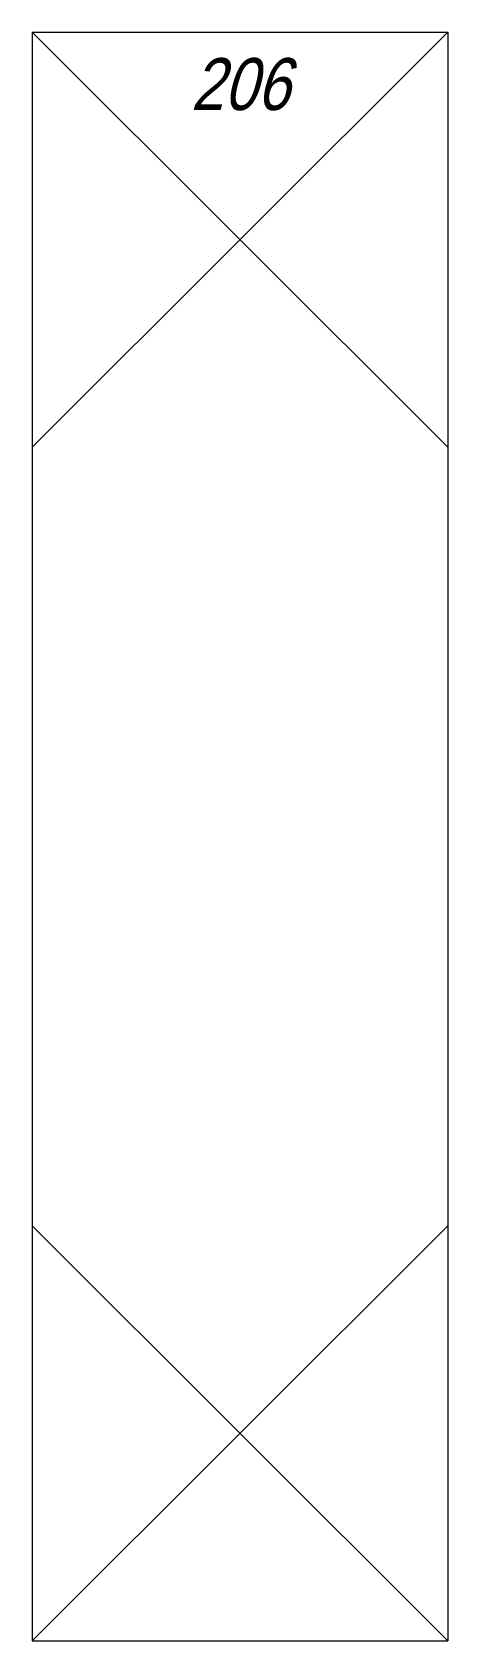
# Model space of a CAD drawing. Header units: millimetres. Extents: x 0 to 16, y -31 to 31.
import ezdxf
from ezdxf.enums import TextEntityAlignment as Align

# ---------------------------------------------------------------- set-up
doc = ezdxf.new("R2010")
doc.units = ezdxf.units.MM
doc.header["$LTSCALE"] = 0.5
doc.layers.get('0').update_dxf_attribs({"color": 9, "lineweight": 15})
doc.layers.add('Namebox', color=9, linetype='Continuous', lineweight=20)
doc.styles.add('Longhand', font='vnfont.shx', dxfattribs={"width": 0.85, "oblique": 15})

msp = doc.modelspace()

# ---------------------------------------------------------------- linework, layer by layer
at = {"ltscale": 0.5}
for p, q in [((0, 31), (0, -31)), ((0, 31), (16, 31)), ((0, 31), (16, 15)), ((16, 31), (0, 15)), ((16, 31), (16, -31)), ((0, -15), (16, -31)), ((0, -31), (16, -15)), ((0, -31), (16, -31))]:
    msp.add_line(p, q, dxfattribs=at)

# ---------------------------------------------------------------- texts
at = {"layer": 'Namebox', "color": 4, "style": 'Longhand', "oblique": 15, "width": 0.85}
msp.add_text('206', height=2, dxfattribs=at).set_placement((8, 30), align=Align.TOP_CENTER)

doc.saveas('drawing.dxf')
